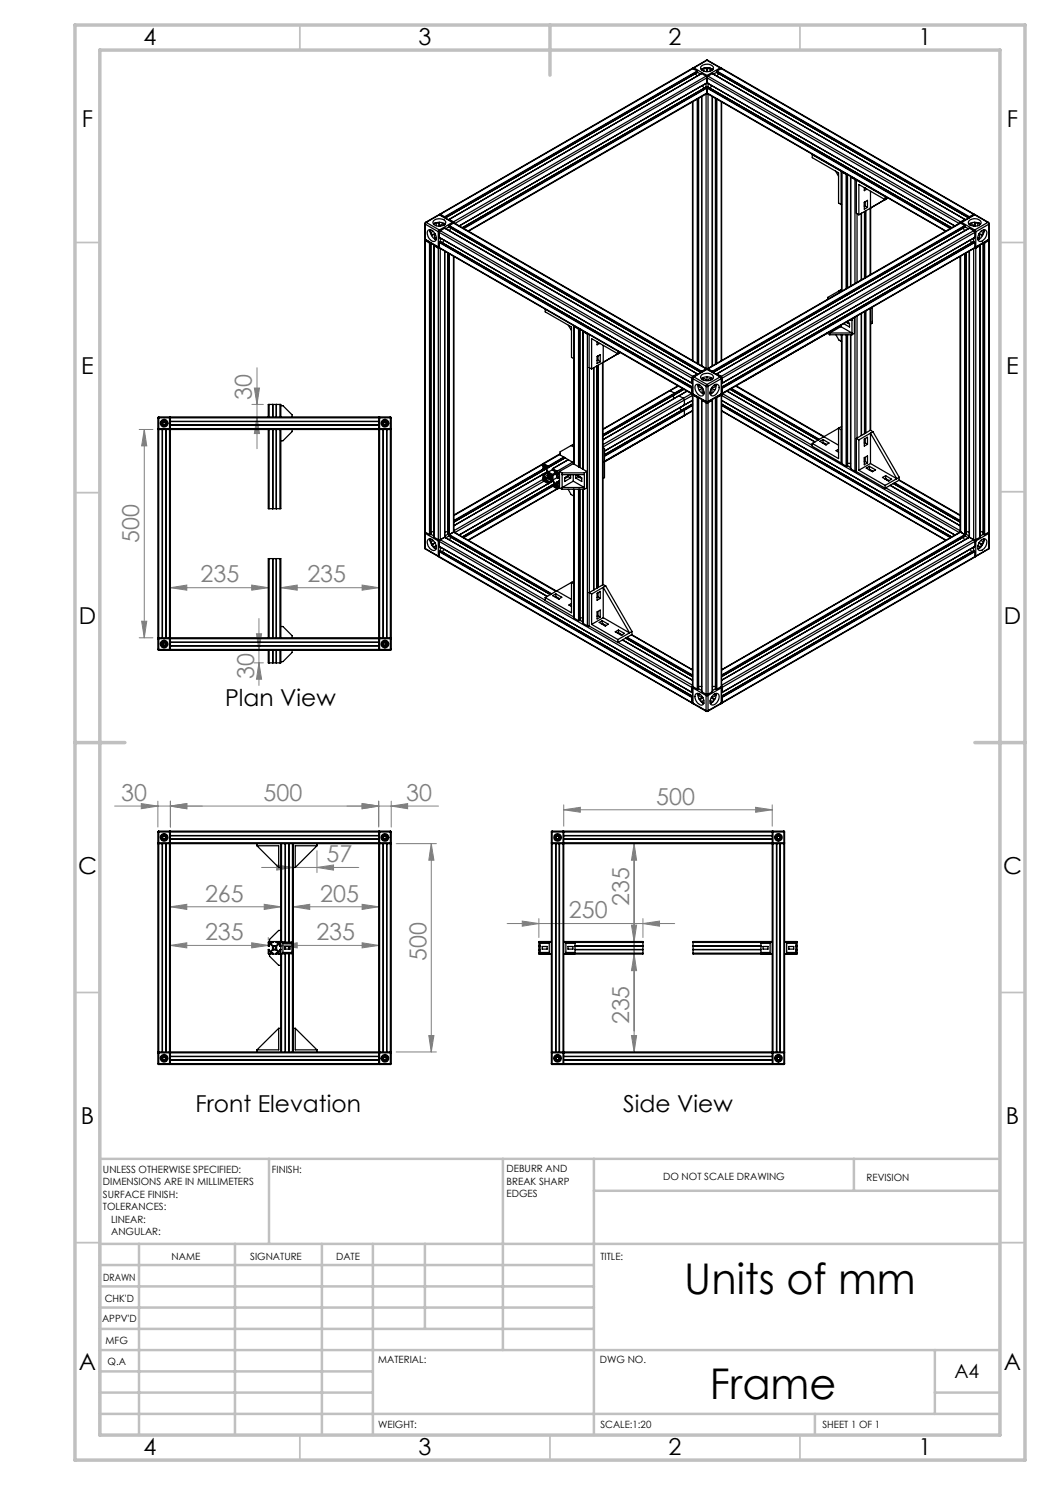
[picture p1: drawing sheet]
<svg xmlns="http://www.w3.org/2000/svg" width="210mm" height="297mm" viewBox="0 0 210 297" stroke-linecap="round" stroke-linejoin="round" font-family="sans-serif">
<defs><g id="words">
<g font-size="8.5">
<text x="136.9" y="258.8">Units of mm</text>
<text x="142" y="279.7">Frame</text>
</g>
<g font-size="4.7">
<text x="28.7" y="9">4</text>
<text x="83.7" y="9">3</text>
<text x="133.7" y="9">2</text>
<text x="183.7" y="9">1</text>
<text x="16.4" y="25.5">F</text>
<text x="201.4" y="25.5">F</text>
<text x="16.2" y="74.7">E</text>
<text x="201.2" y="74.7">E</text>
<text x="15.8" y="124.7">D</text>
<text x="200.8" y="124.7">D</text>
<text x="45" y="141.1">Plan View</text>
<text x="15.6" y="174.7">C</text>
<text x="200.6" y="174.7">C</text>
<text x="16.2" y="224.7">B</text>
<text x="39.1" y="222.5">Front Elevation</text>
<text x="124.7" y="222.5">Side View</text>
<text x="201.2" y="224.7">B</text>
<text x="15.8" y="274">A</text>
<text x="200.8" y="274">A</text>
<text x="28.7" y="291">4</text>
<text x="83.7" y="291">3</text>
<text x="133.7" y="291">2</text>
<text x="183.7" y="291">1</text>
</g>
<g font-size="4.7" fill="#808080">
<text x="50.4" y="80" transform="rotate(-90 50.4 80)">30</text>
<text x="27.8" y="108.5" transform="rotate(-90 27.8 108.5)">500</text>
<text x="40.1" y="116.5">235</text>
<text x="61.5" y="116.5">235</text>
<text x="50.8" y="135.8" transform="rotate(-90 50.8 135.8)">30</text>
<text x="24.2" y="160.2">30</text>
<text x="52.7" y="160.2">500</text>
<text x="81.3" y="160.2">30</text>
<text x="131.2" y="160.9">500</text>
<text x="65.3" y="172.5">57</text>
<text x="41" y="180.3">265</text>
<text x="64" y="180.3">205</text>
<text x="113.8" y="183.7">250</text>
<text x="125.8" y="181.2" transform="rotate(-90 125.8 181.2)">235</text>
<text x="41" y="188">235</text>
<text x="63.3" y="188">235</text>
<text x="85.3" y="192.1" transform="rotate(-90 85.3 192.1)">500</text>
<text x="125.8" y="204.9" transform="rotate(-90 125.8 204.9)">235</text>
</g>
<text font-size="3.9" x="190.9" y="275.5">A4</text>
<g font-size="2">
<text x="20.6" y="234.6">UNLESS OTHERWISE SPECIFIED:</text>
<text x="20.6" y="237.1">DIMENSIONS ARE IN MILLIMETERS</text>
<text x="20.6" y="239.6">SURFACE FINISH:</text>
<text x="54.4" y="234.6">FINISH:</text>
<text x="101.3" y="234.5">DEBURR AND</text>
<text x="101.3" y="237">BREAK SHARP</text>
<text x="101.3" y="239.5">EDGES</text>
<text x="132.6" y="236">DO NOT SCALE DRAWING</text>
<text x="173.3" y="236.2">REVISION</text>
<text x="20.6" y="242.1">TOLERANCES:</text>
<text x="22.2" y="244.6">LINEAR:</text>
<text x="22.2" y="247.1">ANGULAR:</text>
<text x="34.3" y="252">NAME</text>
<text x="50" y="251.9">SIGNATURE</text>
<text x="67.2" y="251.9">DATE</text>
<text x="120.1" y="251.9">TITLE:</text>
<text x="20.6" y="256.1">DRAWN</text>
<text x="20.9" y="260.3">CHK'D</text>
<text x="20.4" y="264.4">APPV'D</text>
<text x="21.1" y="268.8">MFG</text>
<text x="21.5" y="273">Q.A</text>
<text x="75.6" y="272.5">MATERIAL:</text>
<text x="120" y="272.5">DWG NO.</text>
<text x="75.6" y="285.5">WEIGHT:</text>
<text x="120.1" y="285.6">SCALE:1:20</text>
<text x="164.5" y="285.6">SHEET 1 OF 1</text>
</g>
</g></defs>
<g fill="none" stroke="#808080" stroke-width=".2">
<path d="M50.9 77.6h1l-.5 3.3zM51.4 73.6v16.1M27.8 85.9h2.8M28.9 85.9l.5 3.3h-1.1zM28.9 85.9v41.7M50.4 80.9h2.3M51.4 83.4l.5 3.3h-1zM34.1 117.5l3.3-.5v1zM34.1 117.5h19.6M50.3 117l3.4 .5-3.4 .5zM56.2 117.5l3.2-.5v1zM56.2 117.5h19.5"/>
<path d="M72.4 117l3.3 .5-3.3 .5zM27.8 127.6h2.8M28.3 124.2h1.1l-.5 3.4zM50.8 132.6h1.9M51.3 126.7h1l-.5 3.4zM51.8 132.6l.5 3.3h-1zM51.8 123.7v13.4M22.9 161.2h64.8M28.3 160.7l3.3 .5-3.3 .5zM31.6 160.2v5.2M34.1 161.2l3.3-.5v1zM34.1 160.2v5.2"/>
<path d="M52.3 173.5h19.5M55.4 173l3.3 .5-3.3 .5zM58.7 174.5h.1M63.4 173.5l3.3-.5v1zM63.4 170.1v4.4M72.4 160.7l3.3 .5-3.3 .5zM75.7 160.2v5.2M78.2 161.2l3.3-.5v1zM78.2 160.2v5.2M79.2 168.7h8.1M86.3 168.7l.5 3.3h-1zM86.3 168.7v41.7"/>
<path d="M112.7 162l3.4-.5v1zM112.7 161v4.2M112.7 162h41.7M126.8 168.7l.5 3.3h-1zM126.8 168.7v41.7M151.1 161.5l3.3 .5-3.3 .5zM154.4 161v4.2M34.1 181.4l3.3-.5v1zM34.1 189.1l3.3-.5v1zM34.1 181.4h22.1M34.1 189.1h19.6M50.3 188.6l3.4 .5-3.4 .5z"/>
<path d="M52.8 180.9l3.4 .5-3.4 .5zM53.7 187.5v.6M56.2 189.1l3.2-.5v1zM56.2 187.5v.6M56.2 189.1h19.5M58.7 181.4l3.2-.5v1zM58.7 181.4h17M72.4 180.9l3.3 .5-3.3 .5zM72.4 188.6l3.3 .5-3.3 .5zM101.4 184.7h33.5M104.5 184.2l3.3 .5-3.3 .5zM107.8 183.7v3.8"/>
<path d="M126.3 185h1l-.5 3.3zM126.8 190.8l.5 3.3h-1zM128.6 184.7l3.3-.5v1zM128.6 183.7v3.8M79.2 210.4h8.1M85.8 207.1h1l-.5 3.3zM126.3 207.1h1l-.5 3.3z"/>
</g>
<g fill="none" stroke="#c0c0c0" stroke-width=".35">
<path d="M60 5v5M160 5v5M15 48.5h5M200 48.5h5M15 98.5h5M200 98.4h5M15 198.5h5M200 198.5h5M15 248.5h5M200 248.5h5M60 287v5M110 287v5"/>
<path d="M160 287v5"/>
</g>
<g fill="none" stroke="#c0c0c0" stroke-width=".5">
<path d="M53.8 231.8v17M100.6 231.8v38.2M118.8 231.8v55.2M118.8 238.2h81.2M170.8 231.8v6.4M200 231.8h-180v55.2M20 248.8h180M20 257.3h98.8M20 253h98.8M27.8 248.8v38.2M47 248.8v38.2M64.4 248.8v38.2"/>
<path d="M74.6 248.8v38.2M85 248.8v17M20 265.8h98.8M20 261.5h98.8M20 278.5h54.6M20 274.3h54.6M20 270h180M187 278.5h13M187 270v12.8M20 282.8h180M163 282.8v4.2"/>
</g>
<path d="M15 5h190v287h-190zM20 10h180v277h-180zM110 5v10M15 148.5h10M195 148.5h10" fill="none" stroke="#c0c0c0" stroke-width=".7"/>
<g fill="#808080">
<path d="M72.4 160.7l3.3 .5-3.3 .5zM34.1 161.2l3.3-.5v1zM50.3 117l3.4 .5-3.4 .5zM34.1 117.5l3.3-.5v1z"/>
<path d="M72.4 160.7l3.3 .5-3.3 .5zM78.2 161.2l3.3-.5v1zM58.7 181.4l3.2-.5v1zM72.4 180.9l3.3 .5-3.3 .5zM56.2 189.1l3.2-.5v1zM72.4 188.6l3.3 .5-3.3 .5zM56.2 117.5l3.2-.5v1zM72.4 117l3.3 .5-3.3 .5zM104.5 184.2l3.3 .5-3.3 .5zM128.6 184.7l3.3-.5v1zM112.7 162l3.4-.5v1zM151.1 161.5l3.3 .5-3.3 .5z"/>
<path d="M55.4 173l3.3 .5-3.3 .5zM63.4 173.5l3.3-.5v1z"/>
<path d="M52.8 180.9l3.4 .5-3.4 .5zM34.1 181.4l3.3-.5v1zM50.3 188.6l3.4 .5-3.4 .5zM34.1 189.1l3.3-.5v1z"/>
<path d="M28.3 160.7l3.3 .5-3.3 .5zM34.1 161.2l3.3-.5v1z"/>
<path d="M51.8 132.6l.5 3.3h-1zM51.3 126.7h1l-.5 3.4z"/>
<path d="M86.3 168.7l.5 3.3h-1zM85.8 207.1h1l-.5 3.3zM50.9 77.6h1l-.5 3.3zM51.4 83.4l.5 3.3h-1zM28.9 85.9l.5 3.3h-1.1zM28.3 124.2h1.1l-.5 3.4zM126.8 190.8l.5 3.3h-1zM126.3 207.1h1l-.5 3.3zM126.8 168.7l.5 3.3h-1zM126.3 185h1l-.5 3.3z"/>
</g>
<g fill="none" stroke="#000" stroke-width=".25">
<path d="M138.6 13.7h-.2l-50.5 29.2M138.6 13.7l-50.5 29.2M138.6 13.7l.9 .5M138.6 13.6l-.1 .1M138.6 13.6h.2M138.8 13.6l-.2 .2M138.8 13.6l2.6 1.5M139.1 14.7l.3 .5M139.5 14.2v.1M139.5 19.8v52.8M139.5 14.2l-50.6 29.2M139.5 14.5l-50.4 29.1"/>
<path d="M139.5 14.3v.2M139.5 14.3l-50.5 29.2M139.5 14.5l.6 .3M139.5 19.8v52.9M139.7 19.7v53.1M140.3 13.3a1.57 1.57 0 0 1 2.4 .3 1.54 1.54 0 0 1-2.4 .4l-.2-.3zM140.3 13.9l.2-.1zM140.3 19.3v53.9M140.3 14.7l-50.5 29.2M140.3 14.7l-50.4 29.2M140.3 14.7l.9 .5M140.5 17.1l.3 .5"/>
<path d="M140.5 13.8a2.02 2.02 0 0 1 1.8 0M140.5 13.8a.54 .54 0 0 1 .7-.1 .54 .54 0 0 1 .2 .6M140.8 13.6v.6M141.2 17.4h.1M141.2 15.2l.2 .4M141.2 17.4l-48.7 28.1M141.2 16.7v.7M141.2 18.8v54.9M141.2 15.2l-50.5 29.2M141.2 17.4l.2 .1M141.3 12.1h.2M141.3 12.1h.1"/>
<path d="M141.3 12.1l-2.7 1.5M141.3 18.8h.2M141.4 17.5v.1M141.4 17.5l-48.8 28.1M141.4 18.7h.1M141.4 16.6h.1M141.4 18.6v.1l47.7 27.5M141.4 18.6v.1l-47.7 27.5M141.4 15.1l-.1 .2M141.4 15.1l.2 .2M141.4 12.1h.1M141.4 16.6l49.6 28.6"/>
<path d="M141.4 16.6l-49.5 28.6M141.4 12.1l-2.6 1.5M141.4 12.1l2.6 1.5M141.4 13.5v.8M141.4 15.6v1M141.4 17.6v1M141.4 15.5h.1M141.4 15.6l50.4 29.1M141.4 17.6l48.7 28.1M141.4 18.6l47.8 27.6M141.4 15.6l-50.4 29.1M141.4 17.6l-48.7 28.1"/>
<path d="M141.4 18.6l-47.8 27.6M141.5 17.5l-.1 .1M141.5 17.5l48.6 28.1M141.5 12.1l2.7 1.5M141.6 15.2l-.2 .4M141.6 17.4h.1M141.6 17.4l48.7 28.1M141.6 16.7v.7M141.6 18.8v54.9M141.6 15.2l50.5 29.2M141.6 17.4l-.1 .1M142.1 13.6l-.1 .6"/>
<path d="M142.3 13.8l.3 .1zM142.3 13.8a.56 .56 0 0 0-.6-.1 .56 .56 0 0 0-.3 .6M142.3 17.1l-.3 .5M142.5 14.7h.1M142.5 14.7l50.5 29.2M142.5 19.3v53.9M142.5 14.7l-.9 .5M143.1 19.7v53.1M143.3 19.8v52.9M143.3 14.5h.1M143.3 14.5l50.4 29.1M143.3 14.3v.2"/>
<path d="M143.3 14.3l50.5 29.2M143.3 14.5l-.6 .3M143.4 14.2l-.1 .1M143.4 19.8v52.8M143.4 14.2l50.5 29.2M143.7 14.7l-.3 .5M144 13.6l.2 .2M144 13.6h.2M144 13.6l-2.6 1.5M144.2 13.6l.1 .1M144.3 13.7h.1l50.5 29.2M144.3 13.7l-.9 .5"/>
<path d="M144.3 13.7l50.4 29.2M138.5 20.4v51.7M138.6 20.3v51.8M144.3 20.3v51.8M144.3 20.4v51.7M162.5 30.9l5.7 3.4M162.5 30.9v.6l5.2 3.1v6l.5 .3M162.5 30.9h.1M167.1 34.2l.6 1M168.2 34.3l.2 .1M168.2 34.3v6.6M168.3 34.3v24"/>
<path d="M168.4 34.4l.8 .5M168.4 34.4v23.8M168.5 34.3v.1M168.5 34.4l.3 .1M168.8 34.5h.1M169.2 34.9h.1M169.2 34.9v22.8M169.3 34.9v22.8M169.4 34.9h-.1M169.5 34.9v22.7M170.1 35.4h.1M170.1 35.4v21.8"/>
<path d="M170.1 35.4l.9 .5M170.2 35.3l-.1 .1M170.8 35.7l.3 .2M171 35.9h.3M171 35.9v20.8M171.1 35.9h.1M171.1 35.8v.1M171.3 36v6.6l.5 .4M171.3 36l5.7 3.3M171.3 36h.1M172.9 37.5h.1M172.9 37.5v.6l.5-.3"/>
<path d="M174.1 38.2v3.4M177 39.9l-5.2-3v6.1M177 39.3v.6M177.1 39.3h-.1M177.6 39.6l-.6 .3M177.6 39.6l-3.5 2M84.9 47.8l.2 .2M84.9 48v58.4h.2M84.9 44.7l.2 .1M84.9 47.8l.2 .1M84.9 44.7v3.1M85 47.9l.1 .2"/>
<path d="M85.1 47.9v.1M85.1 44.8v3.1M85.1 48.1v58.3M85.1 44.8l2.6 1.6M85.1 47.9l2.6 1.5M85.1 48.1l.8 .5M85.1 44.5l-.2 .2M85.1 48h.1M85.1 44.5h.1M85.1 48l2.6 1.5M85.1 48l.3 .2M85.2 44.5l-.1 .3"/>
<path d="M85.2 44.5l2.7 1.5M85.4 48.2l.1 .1M85.4 48.2h.1M85.6 46.1a1.32 1.32 0 0 1 1.6 1.4 .63 .63 0 0 1-.3 .8 .63 .63 0 0 1-.8-.3 1.77 1.77 0 0 1-.5-1.9zM85.9 48.6h.1M85.9 48.6v58.3M86 48.6v58.3M86 46.2a2.01 2.01 0 0 0 1.2 1.7M86 46.2a.56 .56 0 0 0 .3 .6 .56 .56 0 0 0 .7 0M86.1 46l-.1 .2M86.1 48.6h-.1M86.1 48.6v58.3"/>
<path d="M86.2 48.6l-.1 58.3M86.6 46.2l-.5 .3M86.7 44.1a1.73 1.73 0 0 1 2.4 .3 1.21 1.21 0 0 1-1.6 .8 .73 .73 0 0 1-.7-.3 .73 .73 0 0 1-.1-.8zM86.8 49.1v58.4M86.9 49l-.1 .1 .9 .5M87 44.7a1.92 1.92 0 0 1 2 .2M87 44.7l-.3 .1M87 46.8l-.7 .3M87 46.7v.1M87.1 46.9a.46 .46 0 0 0-.2 .5 .46 .46 0 0 0 .4 .4M87.2 44.6v.6M87.2 47.5l.1 .2"/>
<path d="M87.4 49.4h.1M87.5 49.4h.1M87.5 49.4l.3 .2M87.7 49.6l.3 .1M87.7 46.4h.2M87.7 49.4l.2 .1M87.7 49.4v.1M87.7 46.4v3M87.7 49.6v58.3M87.7 49.5l.2 .1M87.7 43h.3M87.7 43h.2"/>
<path d="M87.7 43l-2.6 1.5M87.8 49.6h.1M87.8 49.5v.1M87.9 46l-.2 .4M87.9 44.4v.8a.58 .58 0 0 0-.3-.6 .58 .58 0 0 0-.6 .1M87.9 47.5h.1M87.9 49.5l50.5 29.3M87.9 46l.1 .2M87.9 43h.1M87.9 47.5l50.5 29.2M87.9 43l-2.7 1.5M87.9 43l2.6 1.5"/>
<path d="M87.9 46.5v1M87.9 48.5v1M87.9 46.5l50.5 29.1M87.9 48.5l50.5 29.2M87.9 49.5l50.5 29.2M87.9 48.4v.1M87.9 48.4l50.5 29.2M88 43h.1M88 43l2.6 1.5M88.1 46.1l-.2 .4M88.1 42.9h-.2M88.1 48.3l50.4 29.1z"/>
<path d="M88.1 46.1l50.5 29.2M88.1 48.3l-.2 .1M88.1 42.9l.8 .5M88.1 43l.3 .1M88.1 43h.1M88.1 47.6v.7M88.1 49.7v58.2M88.4 43.1v.1M88.6 45.1l.3-.1a.43 .43 0 0 0-.5-.2 .43 .43 0 0 0-.3 .4M88.8 48l-.3 .6M88.9 45.6l50.6 29.2M88.9 43.4l.1 .1"/>
<path d="M88.9 50.2v57.3M88.9 45.6l-.8 .5M89 43.5h.1M89.6 50.6v56.3M89.7 50.7v56.2M89.8 45.4h.1M89.8 45.4l50.4 29.1M89.8 45.2l50.5 29.2M89.8 43.9v.1M89.8 45.2v.2M89.8 45.4l-.7 .4M89.9 45.1l-.1 .1"/>
<path d="M89.9 43.9h-.1M89.9 45.1l50.4 29.2M89.9 43.9l.8 .5M89.9 50.7v56.2M90.2 45.6l-.3 .5M90.3 44.3h.1M90.4 44.3l.3 .2M90.4 44.3h.1M90.5 44.5l.1 .2M90.5 44.5h.1M90.5 44.5l-2.6 1.5M90.6 44.5l.1 .1v-.1"/>
<path d="M90.7 44.6h.1l50.6 29.2M90.7 44.4l.2 .2M90.7 44.6l50.5 29.2M90.7 44.6l-.8 .5M90.7 44.5h.1M90.7 51.3v55.1M90.8 51.3l-.1 55.1M167.8 58.2l-2.2 1.3v.4M167.8 58.2l.3 .2M168.3 57.9l-.5 .3M168.3 40.9h-.1M171.4 42.8v13.7"/>
<path d="M172.3 42.6v13.4M172.3 42.6v13.3M172.9 40.5l.6-.4v1.4l-.6 .3zM172.9 41.3l.1-.1 .5 .3M172.9 40.4v.8M172.9 42.3v13.3M173 40.4l-.1 .8M173.1 42.2v13.3M173.2 42.1v13.4M174 41.6v13.4M174.1 41.6l-2.3 1.4M174.1 41.6v13.3"/>
<path d="M192 51.3v55l.1 .1M192.1 44.5v.1l.1-.1M192.1 44.4l-.2 .2M192.1 44.6h-.1l-50.5 29.2M192.1 44.6l.9 .5M192.1 44.6l-50.5 29.2M192.1 44.5h.1M192.1 51.3v55.1M192.2 44.5h.1M192.3 44.5l-.1 .2M192.3 44.5l2.6 1.5M192.4 44.3h.1"/>
<path d="M192.4 44.3l-.3 .2M192.6 45.6l.3 .5M193 45.1v.1M193 45.1l-50.5 29.2M193 50.7v56.2M193 44v-.1l-.9 .5M193 45.4l-50.4 29.1M193 45.2v.2M193 45.2l-50.5 29.2M193 45.4l.7 .4M193.1 50.7v56.2M193.2 50.6v56.3"/>
<path d="M193.3 50.6l-.1 56.3M193.8 43.5h.1M193.9 50.2v57.3M193.9 43.4l-.1 .1M193.9 45.6l-50.6 29.2M193.9 45.6l-50.5 29.2M193.9 45.6l.8 .5M194 44a1.51 1.51 0 0 1 2.2 .5 1.49 1.49 0 0 1-2.3 .4l-.2-.5zM194 45a.43 .43 0 0 1 .4-.2 .43 .43 0 0 1 .3 .4M194 45l.2 .1M194 48l.3 .6M194.5 43.1l-.1 .1"/>
<path d="M194.5 43.1v.1M194.7 48.3h.1M194.7 43h.1M194.7 42.9h.2M194.7 46.1l.2 .4M194.7 48.3l-50.4 29.2M194.7 43l-.2 .1M194.7 42.9l-.8 .5M194.7 46.1l-50.4 29.2M194.7 48.3l.2 .1M194.7 47.6v.7M194.7 49.7v58.2"/>
<path d="M194.8 43h.3M194.8 43h.1M194.8 43l-2.6 1.5M194.9 49.6l-50.5 29.2M194.9 48.4v.1M194.9 48.4l-50.5 29.2M194.9 46l.3 .4M194.9 44.4v.8a.58 .58 0 0 1 .3-.6 .58 .58 0 0 1 .7 .1M194.9 47.5h.1M194.9 49.5v.1M194.9 46l-.1 .2M194.9 43h.2"/>
<path d="M194.9 47.5l-50.5 29.2M194.9 43l-2.6 1.5M194.9 43l2.7 1.5M194.9 46.5v1M194.9 48.5v1M194.9 46.5l-50.5 29.1M194.9 47.5l-50.5 29.1M194.9 48.5l-50.5 29.2M194.9 49.5l-50.5 29.2M195.1 49.6h-.2M195.1 49.5v.1M195.1 49.5l-.2 .1"/>
<path d="M195.1 43l2.6 1.5M195.2 49.6l-.4 .1M195.2 46.4h-.3M195.2 49.4l-.3 .1M195.2 49.4l-.1 .1M195.2 46.4v3M195.2 49.6v58.3M195.3 49.4h.1M195.3 49.4l-.2 .2M195.4 49.4h-.1M195.5 47.5v.2M195.6 44.6v.6"/>
<path d="M195.7 46.9a.46 .46 0 0 1 .2 .5 .46 .46 0 0 1-.4 .4M195.8 46.7l.1 .1M195.9 44.7l.2 .1zM195.9 44.7a1.92 1.92 0 0 0-2.1 .2M195.9 46.8l.6 .3M195.9 49l.1 .1M196 49.1l-.8 .5M196 49.1v58.4M196.2 46.3a.64 .64 0 0 1 .7-.3 .64 .64 0 0 1 .5 .5 1.56 1.56 0 0 1-1.6 1.7 1.46 1.46 0 0 1 .4-1.9zM196.2 46.2l.5 .3M196.7 48.6v58.3M196.7 46l.1 .2"/>
<path d="M196.7 48.6h.1M196.8 46.2a2.01 2.01 0 0 1-1.2 1.7M196.8 46.2a.56 .56 0 0 1-.3 .6 .56 .56 0 0 1-.6 0M196.8 48.6h.1M196.8 48.6v58.3M196.9 48.6v58.3M197.4 48.2l-.1 .1M197.4 48.2h.1M197.6 44.5l.2 .3M197.6 44.5h.1M197.6 44.5l-2.7 1.5M197.7 48h.1"/>
<path d="M197.7 48l-.3 .2M197.7 44.5l.2 .2M197.7 48l-2.6 1.5M197.8 47.9l-.1 .1M197.8 47.9l-2.6 1.5M197.8 44.8v3.1M197.8 48.1v58.3M197.8 44.8l-2.6 1.6M197.8 48.1l-.9 .5M197.8 47.9v.2M197.9 47.8l-.2 .2M197.9 48v58.3l-.1 .1"/>
<path d="M197.9 44.7l-.1 .1M197.9 47.8l-.1 .1M197.9 44.7v3.1M109 61.8v.6l5.3 3v6.1l.5 .3M113.7 65l.6 1.1M114.8 65.2v.1M114.8 65.2l-.1 27.6M114.8 65.3l.9 .5M114.8 65.3v27.5M114.9 65.2v.1M114.9 65.3l.4 .1M115.3 65.4h.1"/>
<path d="M115.7 65.8h.1M115.7 65.8v27.5M115.8 65.8v27.6M115.9 65.8h-.1M116 65.8v27.7M116.6 66.3h.1M116.6 66.3v27.6M116.6 66.3l.9 .5M116.7 66.2l-.1 .1M117.3 66.6h.1M117.3 66.6l.3 .2M117.5 66.8l.3 .1"/>
<path d="M117.5 66.8v58.4M117.6 66.8h.1M117.6 66.7v.1M117.8 73.5l.5 .3M117.8 66.9v58.3l5.8 3.3M118.7 73.6v44.4M119.4 73.2v44.4M119.4 71.3l.7-.4v1.5l-.7 .3zM119.5 68.4l-.1 .6 .5-.3M119.5 71.2v.8M119.5 73.1v44.4M119.6 72l.5 .4"/>
<path d="M119.6 71.2v.8M119.6 72l-.2 .1M119.6 73.1v44.4M120.5 72.5v44.5M120.6 72.5v44.4M120.7 69.1v3.4M120.7 72.5l-2.4 1.3M121.1 72.2l-.4 .3M123.6 70.2v.6M123.6 70.8l-5.3-3.1v6.1M123.6 70.8l.4-.3-3.3 2M133.9 78.1h.1"/>
<path d="M133.9 78.1l-13.3 7.7M134 78.1l.9 .5M134 78.1l-13.4 7.8M134.9 78.6v.1M134.9 78.6l-14.3 8.3M134.9 78.7v.2M134.9 78.7l-14.3 8.3M135.6 77.1l-1.7 1M135.7 77.2l-1.7 .9M135.7 79.2h.1M135.8 79.2l-15.2 8.7M135.8 79.2l.9 .5"/>
<path d="M136.5 77.7l-1.6 .9M136.6 77.7l-1.7 1M136.7 79.7l.2 .3M136.7 79.7l-16.1 9.2M136.8 77.9l-1.9 1M136.8 77.9l-2.3 1.3 .4 .5M137.4 78.2l-1.6 1M138.3 78.7l-1.6 1M138.4 78.7l.2 .3M138.4 75.6v1h.1M138.4 77.7v1M138.4 77.6v.1"/>
<path d="M138.5 78.6v.1M138.5 75.9v.1M138.5 75.6v.3M138.5 78.2v.4M138.5 75.9h.1M138.5 75.6h.1M138.5 78.6h.1M138.5 78.2v.1M138.5 78.7l.1 .2M138.5 78.2h.1M138.5 78.9l.1 58.4M138.5 75.6l.1 .1"/>
<path d="M138.5 78.7l.1 .1M138.5 75.6v3.1M138.5 79.1l-1.6 .9M138.5 77.5l-.1 .1M138.6 75.4l-.1 .2M138.6 75.3l-.2 .3M138.6 78.8v.1M138.6 75.7v3.1M138.6 79v58.3M138.6 75.7l2.6 1.6M138.6 78.8l2.6 1.5M138.6 79l.9 .5"/>
<path d="M138.6 75.4h.1M138.6 78.9h.1M138.6 75.4h.2M138.6 78.9l2.7 1.5M138.7 78.9h.1M138.7 78.9l.3 .2M138.8 75.4l-.2 .3M138.8 75.4l2.6 1.5M138.9 75.2h.1M138.9 75.2l-.3 .2M139 79.1l.1 .1M139 79.1h.1"/>
<path d="M139.2 76.9a1.41 1.41 0 0 1 1.6 1.4 .64 .64 0 0 1-.3 .9 .64 .64 0 0 1-.8-.3 1.52 1.52 0 0 1-.5-2zM139.5 74.8h.1M139.5 79.5h.1M139.5 74.8l-.9 .5M139.5 79.5v58.3M139.5 74.8v.1M139.6 79.5h-.1M139.6 76.9a1.84 1.84 0 0 0 1.2 1.9M139.7 79.5v58.3M139.8 76.9a.41 .41 0 0 0 .1 .5 .41 .41 0 0 0 .5 .1M139.8 76.9l.2 .2M140.3 75.8a1.76 1.76 0 0 1 2.3 0"/>
<path d="M140.3 74.4h.1M140.3 74.3v.1M140.4 75a1.62 1.62 0 0 1 2.3 .3 1.47 1.47 0 0 1-2.4 .5l-.2-.4zM140.4 75.9a.45 .45 0 0 1 .5-.2 .45 .45 0 0 1 .3 .4M140.4 79.9l-.1 .1 .9 .5M140.4 75.9l.3 .1M140.5 77.6l-.7 .4M140.6 77.9a.44 .44 0 0 0-.2 .4 .44 .44 0 0 0 .4 .4v-.3M140.9 74l-.1 .1M140.9 74v.1M141.2 77.3h.4M141.2 73.9h.1"/>
<path d="M141.2 73.8h.2M141.2 77.3v3M141.2 73.9l-.3 .1M141.2 73.8l-.9 .5M141.3 73.9h.2M141.3 73.9h.1M141.3 73.9l-2.7 1.5M141.4 76.9l-.2 .4M141.4 76.9l.2 .4M141.4 73.9h.1M141.4 73.9l-2.6 1.5M141.4 75.3v.8"/>
<path d="M141.4 73.9l2.6 1.5M141.5 73.9h.1M141.5 73.9l2.7 1.5M141.6 73.8h-.2M141.6 73.9h.1M141.6 77.3v3M141.6 73.9l.3 .1M141.6 73.8l.9 .5M141.9 74l.1 .1M141.9 74v.1M142 78.4v.2M142.2 77.9a.42 .42 0 0 1 .2 .4 .42 .42 0 0 1-.4 .4"/>
<path d="M142.2 76l.2-.1a.45 .45 0 0 0-.5-.2 .45 .45 0 0 0-.3 .4M142.3 77.6l.6 .4M142.4 79.9l.1 .1M142.5 74.3v.1M142.5 74.4h.1M142.7 77.1a.63 .63 0 0 1 .8-.2 .63 .63 0 0 1 .3 .8 1.47 1.47 0 0 1-1.6 1.4 1.52 1.52 0 0 1 .5-2zM143 76.9l-.2 .2M143 76.9a.44 .44 0 0 1-.1 .5 .44 .44 0 0 1-.5 .1M143.1 79.5v58.3M143.2 76.9a1.93 1.93 0 0 1-1.2 1.9M143.2 79.5h.1M143.3 79.5h.1"/>
<path d="M143.3 79.5v58.3M143.3 74.8h.1M143.3 74.8v.1M143.4 79.5v58.3M143.4 74.8l.9 .5M143.8 79.1v.1M143.8 79.1h.1M143.9 75.2h.1M143.9 75.2l.4 .2M144 75.4l.3 .3M144 75.4h.2M144 75.4l-2.6 1.5"/>
<path d="M144.1 78.9h.1M144.1 78.9l-.3 .2M144.2 75.4l.1 .2v.1M144.2 78.9h-.1M144.2 78.9l-2.7 1.5M144.3 75.4v3.3M144.3 75.3l.1 .3M144.3 78.8l-.1 .1M144.3 75.7v3.1M144.3 79v58.3M144.3 75.7l-2.7 1.6M144.3 78.8l-2.7 1.5"/>
<path d="M144.3 79l-.9 .5M144.3 75.4h-.1M144.3 78.7l-.1 .2M144.3 78.9v58.4M144.3 78.2h.1M144.3 78.6v.1M144.3 75.9v.1M144.3 76.6h.1M144.3 78.7v.1M144.3 79.1l47.5 27.4M144.3 77.5l.1 .1M144.4 77.6v.1"/>
<path d="M144.4 78.7l-.1 .3M144.4 75.6v1M144.4 77.7v1M144.5 78.7l18 10.4M146 77.9l17.6 10.1M146.2 77.7l17.6 10.2M146.3 77.7l17.6 10.2M147.1 77.2l17.6 10.2M147.2 77.1l17.6 10.2M148.9 76.2h.1M165.5 66.6l-16.6 9.6M165.5 66.7l.4 .3"/>
<path d="M165.5 66.6v.1M165.9 66.4v.6M165.9 66.6l2.3-1.3 2.2 1.3zM165.9 67h4.5M167.2 67l.6 1 .5 .3M168.2 65v.3M168.3 68.3h.1M168.3 67v1.3M168.3 67l.1 25.7M168.4 67v25.7M169.2 64.4l.7 .4M169.2 67v26.2"/>
<path d="M169.3 64.4v.1M169.3 67v26.2M169.4 64.3l.5 .4v.7l-1.2-.7M169.5 64.4v.2M169.5 67v26.1M170 64h.4M170.1 67v26.8M170.4 63.8v3.2M170.9 63.5v3.2l-.5 .3M171 63.4v30.9M171.4 63.2v24.4M172.3 62.7v24.4"/>
<path d="M172.9 62.3v24.4M173.1 62.2v24.4M173.2 62.2v24.4M174 61.7v24.4M174.1 61.6v24.5M174.4 61.5v3.1l-.3 .2M31.6 83.6h.2M31.6 85.7h.2M31.6 85.7l.2 .2M31.6 83.6v2.1M31.8 83.4v.2M31.8 85.7v.2"/>
<path d="M31.8 83.4l-.2 .2M31.8 85.9h-.2v41.7h.2M31.8 83.6v2.1M31.8 85.9v41.7M31.8 83.4h2.1M31.8 83.6h2.1M31.8 85.7h2.1M31.8 85.9h2.1M32.5 85.9v41.7zM32.5 84.4v.5M32.6 84.3h.4M32.6 84.9h.4"/>
<path d="M33.1 84.4v.5M33.2 85.9v41.7zM33.9 83.4v.2M33.9 83.6h.2M33.9 83.4l.2 .2M33.9 85.7h.2M33.9 85.7v.2M33.9 85.9h.2M33.9 83.6v2.1M33.9 85.9v41.7M34.1 85.7l-.2 .2M34.1 84.3h.1"/>
<path d="M34.1 83.6v-.2h41.6v.2M34.1 85h.1M34.1 85.7v.2M34.1 83.6v2.1M34.1 85.9v41.7M34.1 83.6h41.6M34.1 85.7h41.6M34.1 85.9h41.6M34.1 84.3h41.6M34.1 85h41.6M53.7 85.9v15.8h.1M53.8 80.9h-.1v2.5"/>
<path d="M53.8 80.9v2.5M53.8 85.9v15.8M53.8 80.9h2.2M54.5 80.9h.1M54.5 80.9v2.5M54.5 85.9v15.8M55.2 85.9v15.8l.1-15.8M55.2 83.4v-2.5l.1 2.5M56 80.9h.2v2.5M56 80.9v2.5M56 85.9v15.8M56.2 85.9v15.8h-.2"/>
<path d="M56.2 81.1h.4l1.8 1.9v.4M58.4 85.9v.4l-1.8 1.9h-.4M75.7 83.6h.2M75.7 85.7h.2M75.7 85.7l.2 .2M75.7 84.3h.1M75.7 85h.1M75.7 85.7v.2M75.7 85.9h.2M75.7 83.6v2.1M75.7 85.9v41.7M75.9 83.4l-.2 .2"/>
<path d="M75.9 83.4v.2M75.9 85.7v.2M75.9 83.6v2.1M75.9 85.9v41.7M75.9 83.4h2.2M75.9 83.6h2.2M75.9 85.7h2.2M75.9 85.9h2.2M76.6 85.9l.1 41.7zM76.7 84.4v.5M76.8 84.9h.4M76.8 84.3h.4"/>
<path d="M77.3 84.4v.5M77.3 85.9h.1M77.3 85.9v41.7M78.1 83.6h.1M78.1 85.7h.1M78.1 83.4v.2M78.1 83.4l.1 .2M78.1 85.7v.2M78.1 85.9h.1v41.7h-.1M78.1 83.6v2.1M78.1 85.9v41.7M78.2 85.7l-.1 .2"/>
<path d="M78.2 83.6v2.1M108.6 95.9l.2 .3 .9 .5M108.6 93.8v.1M108.6 92.8v1M108.6 94.9v1M108.6 92.8l-17.8 10.3M108.6 95.9l-17.8 10.2M108.6 94.9l-17.8 10.3M108.6 93.8l-17.8 10.3M108.6 94.9h.1M108.6 93.9l.2 .1M108.6 94.9l.9-.6-18.7 10.8"/>
<path d="M108.6 92.7l-17.8 10.3M108.6 94.9h.2M108.6 93.9l-17.8 10.3M108.7 93.2l.1 .2M108.7 95.9l.1 .2M108.7 92.9v.3M108.7 95.6v.3M108.8 94.9v.1M108.8 92.7h-.2v.1M108.8 92.8l-.1 .1M108.8 95.5l-.1 .1M108.8 92.7l.8 .5"/>
<path d="M108.8 93.4l.3 .2M108.8 92.8l.3 .2M108.8 95.5l.3 .2M108.8 96.1l.3 .2M108.8 94l.4-.2-18.4 10.6M108.8 96.2l-17.8 10.3M108.8 95v.4M109.1 93l.1 .2M109.1 95.7l.1 .2M109.1 95.7l-.4 .2M109.1 93l-.4 .2M109.2 93.6h-.1"/>
<path d="M109.2 96.2l-.1 .1M109.2 93.8l-.4-.2v.4M109.2 93.8l.4 .7M109.2 93.2v.4M109.2 95.9v.3M109.2 93.8l-.4 .2M109.2 93.2l-.4 .2M109.2 95.9l-.4 .2M109.3 96.2l.3 .2M109.3 93.7l.4 .7M109.6 94.5v.9l-.4 .2-.4-.2M109.6 94.5l-.8 .4"/>
<path d="M109.6 95l-.8 .4M109.6 94.6l-.8 .4M109.6 96.4l.1 .1M109.6 93.2l.1 .1M109.6 93.5l-.3-.2v.4M109.6 93.5l-.3 .2M109.7 93.5h-.1M109.7 93.3v.2M109.7 96.5v.2M109.7 95.3l.2 .2M109.8 94.9v.4M109.8 95.3h-.1"/>
<path d="M109.9 94.8l.4 .2M109.9 95.5l.4 .2M109.9 94.8l-.1-.2v.3M109.9 94.8l-.1 .1M110 95.8l-.7 .4M110.3 95l.1 .2M110.3 95l-.5 .3M110.3 95l-.6 .3M110.4 95.2v.4M110.4 95.6l-.1 .2v-.1M110.4 95.6l-.1 .1M110.4 95.2l-.5 .3"/>
<path d="M110.4 96l-.8 .4M110.5 97.2l.1 .1M110.5 93.9l.4 .4v.3l-.4 .3-.8-.5M110.5 97l-18 10.4M110.5 97v.2M110.5 96.1l.4 .7M110.5 96.1l-.8-.5-.4 .2v.4M110.5 96.1l-.8 .4M110.5 93.9l-.8 .5M110.5 97.2l-17.9 10.3M110.6 93.7l-.1 .2M110.6 96.9l-.1 .1"/>
<path d="M110.6 93.7l.8 .6M110.6 97.3l.8 .5M110.6 96.2l-.9 .5M110.6 97.3l-17.9 10.2M110.6 96.2l-18.8 10.8M110.6 96l.4 .7M110.9 96.7l-.4 .2M110.9 96.8v.4l-.3-.3M111 97.3l.1 .1M111 94.6l.1 .2M111 94.3v.3M111 96.9v.4"/>
<path d="M111.1 96.9h-.1M111.1 94.2l-.1 .1M111.1 97.4l.3 .2M111.1 96.9l.3 .1M111.1 94.2l.3 .2M111.1 94.8l.3 .1M111.4 94.3l.2 .3M111.4 95.5l.2 .1M111.4 95.5l-.1-.5-.3-.2-.4 .3v.9M111.4 96.4l-.1 .5-.3-.2M111.4 97l.1 .2M111.4 94.4l.1 .1"/>
<path d="M111.4 96.4l.5-.3-.9 .6M111.4 97.8l-17.8 10.2M111.4 96.4l.1 .2M111.4 95.5l-.8 .5M111.4 94.4l-.4 .2M111.4 97l-.4 .3M111.5 97.6h-.1M111.5 94.9h-.1M111.5 94.5v.4M111.5 97.2v.4M111.5 94.5l-.4 .3M111.5 97.2l-.4 .2"/>
<path d="M111.5 96.6h.1M111.6 97.6l-.2 .2M111.6 94.6v1M111.6 96.6v1M111.9 94.3v3.3M111.9 95.4l-.3 .2M111.9 97.5l-.4 .3M111.9 97.5l-18.2 10.6M111.9 94.3l2.8-1.6 2.7 1.6M111.9 94.3l.5 .3M111.9 97.6l.5 .3M111.9 96.3l-.4 .3"/>
<path d="M111.9 94.4l-.3 .2M111.9 96.4l-.3 .2M111.9 97.4l-.3 .2M112 90.8l-3.4 1.9M112 90.9l-3.2 1.8M112.4 94.6h4.5M112.4 94.9h4.5M112.4 94.6v3.3M112.4 97.5l2.3-1.3 2.2 1.3zM112.4 97.9h4.5M112.8 91.4l-3.2 1.8M112.9 91.5l-3.2 1.8"/>
<path d="M113 91.6l-3.3 1.9M113 91.5l-3.3 2M113.6 95.3l.5 .3M113.6 95.3l-.7 .4M113.6 95.1v.2M113.6 97.9l.6 1 .5 .3M113.6 95.2l-.7 .4M113.7 91.9l-3.2 1.8M114 94.9l-1.1 .7v.7l1.2-.7M114.1 94.9v.7M114.2 89.1l.5 .3M114.2 89.1l-2.2 1.3v.6l2.7 1.6"/>
<path d="M114.5 92.4l-3.1 1.9M114.7 94.9v1.3M114.7 89.4h.1M114.7 89.4v3.2M114.7 97.9v1.3M114.7 99.2h.1M114.8 97.9v25.7M114.8 88.8l-.6 .3M114.8 92.5l-.1 .1M115.1 94.9v.7M115.3 94.9l1 .7v.7l-1.2-.7M115.6 95.3l-.5 .3"/>
<path d="M115.6 95.3l.7 .4M115.6 95.1v.2M115.7 95.2v.2M115.7 97.9v26.2M115.8 95.2v.2M115.8 97.9v26.2M116 95.3v.2M116 97.9v26.1M116.6 97.9v26.8M116.9 94.6v3.3M117.4 94.3l-.5 .3M117.4 94.3v3.3l-.5 .3"/>
<path d="M120.6 87.2l14.3-8.3zM120.6 89.5l.3 .2v5.8l-.3 .2M135.9 81.6l.3 .5M136.6 81.9h.1M136.6 81.9l1.9-1.1-17.6 10.2M136.7 81.9l.1 .1M136.8 82l.1 .1M136.8 82l-15.9 9.2M136.9 81l-16 9.2M136.9 83l-.1 .2M136.9 83l-16.3 9.5M136.9 81l1.6-.9-17.6 10.1"/>
<path d="M136.9 80v1M136.9 82.1v.9M136.9 80l-16.3 9.4M136.9 82.1l-16 9.2M138.5 82.2l-17.6 10.2M138.5 81.1l-1.6 1M138.5 81l-1.7 1M138.5 82.1l-1.6 .9M140.3 80v58.4l.9 .4M141 80.3h.1M141 80.3l.3 .2M141.2 80.3h.4"/>
<path d="M141.2 80.5h.4M141.2 80.3l.1 .1M141.2 80.5v58.3M141.3 80.4h.2M141.3 80.5h.2M141.3 80.5h.1M141.5 80.5h.1M141.6 80.3l-.1 .1M141.6 80.5v58.3M141.8 80.3h.1M141.8 80.3l-.3 .2M141.9 80.3h-.1"/>
<path d="M142.5 80l-.9 .5M142.5 80v58.4M144.3 80.8l46 26.6M144.3 80.1l46.7 26.9M144.3 82.2l44.8 25.9M144.3 81l45.8 26.5M144.3 82.1l44.9 25.9M144.3 81.1l45.8 26.4M162.5 88.7v.5l5.7 3.4M163 88.4l-17.6-10.2 17.6 10.2M164 88.3l.6-.4 1.2 .7-.6 .4zM164.5 88.5l.7 .5-.7-.5"/>
<path d="M164.6 87.9v.6M164.6 88.5l.7 .4M164.6 88.5l-.1 .1M164.8 87.3l2.9 1.7M164.8 87.3l-2.3 1.4M167.7 85.7v6l-5.2-3M167.7 85.7l.5 .2M167.7 85.7l-2.9 1.6M167.7 89.8l-.5 .3 .5 .3M168.2 85.9v6.7M168.3 85.3l-.6 .4M168.3 85.9h-.1"/>
<path d="M168.3 92.5l-.1 .1M168.4 92.7l.8 .5M169.2 93.2h.1M169.5 93.1l-.2 .1M169.5 93.1l.6 .4M169.5 92.7h.6M170.1 93.8l.9 .5M171 94.3h.3M171.3 87.7v6.6l5.7 3.3M171.3 87.7l.5 .3M171.8 88v6M171.8 94l5.2 3.1"/>
<path d="M172.9 87.8l.6-.3v1.4l-.6 .3zM172.9 91.5l.6-.3v1.4l-.6 .4zM172.9 88.6l.1-.1 .5 .4M172.9 87.8v.8M172.9 91.5v.8M173 87.7l-.1 .9M173 91.5l-.1 .8M173 92.3l.5 .3M173 92.3l-.1 .1M173.8 93.9l.7 .4M173.8 93.9l.8 .4M173.9 93.3l1.2 .7-.6 .3"/>
<path d="M173.9 93.3l-.7 .3 1.3 .7M173.9 93.3v.6M173.9 93.9l.7 .4M173.9 93.9h-.1M174.1 92.7l5.3 3M174.1 86.6l5.3 9.1M174.1 86.6v6.1M174.1 92.7l-2.3 1.3M174.1 86.6l-2.3 1.4M174.6 86.4l-.5 .2M174.6 86.4l5.2 9.1M174.6 86.4l-.5-.4-2.8 1.7"/>
<path d="M176.5 95.5l.6-.4 1.2 .7-.6 .4zM177 97.1v.5M177.1 95.1v.6M177.1 95.7l.7 .4M177.1 95.7l-.1 .1M177.2 97.6l14.8 8.5M177.8 96.2l-.7-.4 .7 .4M178 97.1l14 8.1M178 97l14 8.1M178.6 96.7l13.4 7.7-13.3-7.7M178.8 96.6l13.2 7.6M178.9 96.6l13.1 7.5"/>
<path d="M179.4 95.7l-2.4 1.4M179.8 96.1l12.2 7M179.8 96l12.2 7M179.8 95.5l-.4 .2M179.8 96l-2.8 1.6M179.8 95.5v.5M53.8 111.7h-.1v15.9M53.8 111.7v15.9M53.8 101.7h2.2M53.8 111.7h2.2M54.5 101.7h.1M54.5 111.7h.1"/>
<path d="M54.5 111.7v15.9M56 111.7h.2v15.9M56 111.7v15.9M84.9 109.6l.2 .2M84.9 106.5l.2 .2M84.9 109.6l.2 .1M84.9 106.5v3.1M85 106.4l-.1 .1M85.1 109.7v.1M85.1 106.7l2.6 1.5M85.1 109.7l2.6 1.5M85.1 106.7v3"/>
<path d="M85.1 106.4l.8 .5M85.1 106.5v.2M85.1 109.8l2.6 1.5M85.6 107.9a.92 .92 0 0 1 1.4 .7 .88 .88 0 0 1-.2 1.5 1.65 1.65 0 0 1-1.2-2.2zM85.9 106.9h.1M86 108.1a2.07 2.07 0 0 0 1 1.5M86 108.1a.56 .56 0 0 0 .3 .5 .56 .56 0 0 0 .7 0M86.1 107.8l-.1 .3zM86.1 106.9h-.1M86.1 106.9l.7 .3M86.2 106.4h.6M86.6 108.1l-.5 .2"/>
<path d="M86.8 107.4v.1M86.8 107.5l.9 .4M87 109.6l.2 .1zM87 108.6a.55 .55 0 0 0-.4 .5 .55 .55 0 0 0 .4 .5M87 108.6h.1M87 108.6l-.7 .4M87.2 109.2l-.5 .3M87.7 107.9h.4M87.7 108.2h.2M87.7 111.2l.2 .1M87.7 111.2v.1M87.7 108.2v3"/>
<path d="M87.7 111.3l.2 .1M87.7 108v.2M87.9 109.3h.1M87.9 111.3v.2l50.5 29.1M87.9 109.3l50.5 29.2M87.9 108.3v1M87.9 110.3v1M87.9 108.3l50.5 29.2M87.9 110.3l50.5 29.2M87.9 111.3l50.5 29.2M87.9 110.2v.1M87.9 110.2l50.5 29.2"/>
<path d="M88 108h.1M88.1 107.9l-.2 .4M88.1 110.2h.1M88.1 110.2l50.4 29.1M88.1 110.2h-.2M88.1 109.4v.8M88.1 107.9l20.9 12.1M88.8 109.9l-.3 .5M88.9 107.5h.1M88.9 107.4v.1M88.9 107.5l-.8 .4M88.9 106.4h.7"/>
<path d="M88.9 107.5l20.5 11.8M89 107.5l20.5 11.8M89.6 106.8v.1M89.6 106.9h.1M89.6 106.9l-.7 .3M89.7 106.9h.2M89.8 107.2h.1M89.8 107.2l20.3 11.7M89.8 107v.2M89.8 107.2l-.7 .4M89.8 107l20.4 11.8M89.9 106.9l-.1 .1"/>
<path d="M89.9 106.9l20.4 11.9M90.2 107.5l-.3 .5M90.7 106.4l20.6 11.8M90.7 106.4l-.8 .5M90.7 106.4l20.5 11.9M90.7 106.4h.1M90.8 106.4h.1M90.8 106.3l.1 .1M109 119.5v.6l5.8 3.3M110.5 119.1l.7-.3 1.2 .6-.6 .4zM111.2 118.8v.5M111.2 119.3l.7 .5"/>
<path d="M111.2 119.3l-.1 .1M111.3 118.2l3 1.7M111.3 118.2l-2.3 1.3M114.3 116.5v6.1l-5.3-3.1M114.3 116.5l.5 .3M114.3 116.5l-3 1.7M114.8 116.2l-.5 .3M118.3 118.8v6.1M119.4 118.7l.7-.4v1.4l-.7 .3zM119.5 118.6v.8M119.6 118.6v.8M119.6 119.4l.5 .3"/>
<path d="M119.6 119.4l-.2 .1M120.7 117.5v6M120.7 117.5l5.2 9.1M120.7 117.5l-2.4 1.3M121.1 117.2l-.4-.3-2.9 1.6 .5 .3M121.1 117.2l-.4 .3M121.1 117.2l5.3 9.1M192 106.3l-.1 .1M192.1 106.4h.1M192.1 106.4l-47.8 27.5M192.1 106.4l.9 .5M192.1 106.4l-47.8 27.6"/>
<path d="M192.6 107.5l.3 .5M193 106.9v.1M193 106.9h.1M193 106.9l-48.7 28.1M193 107.2h.1M193 107.2l-48.7 28.1M193 107v.2M193 107.2l.7 .4M193 107l-48.7 28.1M193.2 106.9h-.1M193.2 106.9l.7 .3M193.3 106.4h.6"/>
<path d="M193.9 107.5l.8 .4M194 109.9l.3 .5M194.7 110.2h.1M194.7 107.9l.2 .4M194.7 107.9h.5M194.7 110.2l-50.4 29.1M194.7 110.2h.2M194.7 109.4v.8M194.7 107.9l-50.4 29.2M194.8 108h.1M194.9 110.2v.1M194.9 110.2l-50.5 29.2"/>
<path d="M194.9 109.3h.1M194.9 111.3l-50.5 29.3M194.9 109.3l-50.5 29.2M194.9 108.3v1M194.9 110.3v1M194.9 108.3l-50.5 29.2M194.9 110.3l-50.5 29.2M194.9 111.3l-50.5 29.2M195.1 111.3l-.2 .1M195.1 108l.1 .2M195.2 108.2h-.3M195.2 111.2l-.3 .1"/>
<path d="M195.2 111.2l-.1 .1M195.2 108.2v3M195.6 109.7l.3-.1zM195.6 109.2l.5 .3M195.8 108.6h.1M195.9 108.6a.57 .57 0 0 1 .3 .5 .57 .57 0 0 1-.3 .5M195.9 108.6l.6 .4M196 107.5l-.8 .4M196 106.4h.6M196.2 108.1a.68 .68 0 0 1 .9-.2 .68 .68 0 0 1 .2 .9 1.28 1.28 0 0 1-1.6 1.2 1.63 1.63 0 0 1 .5-1.9zM196.2 108.1l.5 .2M196.6 106.8l.1 .1"/>
<path d="M196.7 106.9h.1M196.7 106.9l-.7 .3M196.7 107.8l.1 .3M196.8 108.1a2.07 2.07 0 0 1-.9 1.5M196.8 108.1a.56 .56 0 0 1-.3 .5 .56 .56 0 0 1-.6 0M196.8 106.9h.1M197.7 106.5l.1 .2M197.7 109.8l-2.6 1.5M197.8 109.7l-.1 .1M197.8 106.7l-2.6 1.5M197.8 109.7l-2.6 1.5M197.8 106.7v3"/>
<path d="M197.8 106.4l-.9 .5M197.8 106.4l.1 .1M197.9 109.6l-.2 .2M197.9 106.5l-.1 .2M197.9 109.6l-.1 .1M197.9 106.5v3.1M31.6 129.9h.2M31.6 127.7h.2M31.6 129.9l.2 .2M31.6 127.7v2.2M31.8 127.6v.1M31.8 129.9v.2"/>
<path d="M31.8 127.6l-.2 .1M31.8 127.7v2.2M31.8 129.9h2.1M31.8 127.7h2.1M31.8 127.6h2.1M31.8 130.1h2.1M32.5 128.6v.4M32.6 128.5h.4M32.6 129.1h.4M33.1 128.6v.4M33.9 127.6l.2 .1M33.9 127.7h.2"/>
<path d="M33.9 127.6v.1M33.9 129.9h.2M33.9 129.9v.2M33.9 127.6h.2M33.9 127.7v2.2M34.1 129.9l-.2 .2M34.1 127.6v.1M34.1 129.1l41.6 .1zM34.1 128.4l41.6 .1zM34.1 129.9v.2h41.6v-.2M34.1 127.7v2.2M34.1 129.9h41.6"/>
<path d="M34.1 127.7h41.6M34.1 127.6h41.6M53.7 130.1v2.5h.1M53.8 130.1v2.5M53.8 132.6h2.2M54.5 132.6h.1M54.5 130.1v2.5M55.2 130.1v2.5l.1-2.5M55.2 127.6v-15.9l.1 15.9M56 130.1v2.5M56.2 130.1v2.5h-.2M56.2 125.3h.4l1.8 1.8v.5"/>
<path d="M58.4 130.1v.4l-1.8 1.8h-.4M75.7 129.9h.2M75.7 127.7h.2M75.7 129.9l.2 .2M75.7 127.6v.1M75.7 127.6h.2M75.7 127.7v2.2M75.9 127.6v.1M75.9 127.6l-.2 .1M75.9 129.9v.2M75.9 127.7v2.2M75.9 129.9h2.2"/>
<path d="M75.9 127.7h2.2M75.9 127.6h2.2M75.9 130.1h2.2M76.7 128.6v.4M76.8 129.1h.4M76.8 128.5h.4M77.3 128.6v.4M77.3 127.6h.1M78.1 127.6v.1M78.1 127.6l.1 .1M78.1 127.7h.1M78.1 129.9h.1"/>
<path d="M78.1 129.9v.2M78.1 127.7v2.2M78.2 129.9l-.1 .2M78.2 127.7v2.2M114.3 120.7l-.5 .3 .5 .3M114.8 123.6l.9 .5M115.7 124.1h.1M116 124h.1M116 124l-.2 .1M116 123.6h.6M116 124l.6 .4M116.6 124.6v.1"/>
<path d="M116.6 124.7l.9 .5M117.5 125.2h.3M118.3 124.9l5.3 3M119.4 122.4l.7-.4v1.4l-.7 .4zM119.5 122.3v.9M119.6 122.3v.9M119.6 123.2l.5 .2M119.6 123.2h-.2M119.8 124.5l.6-.4 1.3 .7-.7 .4zM120.4 124.1v.6M120.4 124.7l.8 .4M120.4 124.7l-.1 .1"/>
<path d="M120.4 124.7l.7 .4M120.7 123.5l5.2 3.1M120.7 123.5l-2.4 1.4M123 126.4l.7-.4 1.2 .7-.6 .4zM123.6 127.9v.6M123.6 128.5l14.9 8.6M123.7 126v.6M123.7 126.6l.7 .4M123.7 126.6h-.1M124.5 128l14 8M125.1 127.6l13.4 7.7-13.4-7.7M125.3 127.5l13.2 7.6"/>
<path d="M125.4 127.5l13.1 7.5M125.9 126.6l-2.3 1.3M126.3 127l12.2 7M126.3 126.9l12.2 7M126.4 126.3l-.5 .3M126.4 126.3v.6l-2.8 1.6M138.4 137.5v1M138.4 139.5v1M138.4 139.4v.1M138.5 137.8h.1M138.5 137.4v.4M138.5 137.4h.1"/>
<path d="M138.5 137.2l-.1 .3M138.5 137.3v.1M138.5 138.4l-.1 .1M138.5 137.5l.1 .1M138.5 137.5v3M138.5 139.4h-.1M138.5 137.3v.2M138.6 137.6l2.6 1.5M138.6 137.6v3M138.6 137.3l.9 .5M138.6 137.4v.2M139.1 138.8a1.15 1.15 0 0 1 1.6 1 .73 .73 0 0 1 .1 .8 .73 .73 0 0 1-.7 .4 1.7 1.7 0 0 1-1-2.2z"/>
<path d="M139.5 137.8h.1M139.6 138.7a1.79 1.79 0 0 0 .9 1.8M139.7 137.7v.1M139.7 137.8h-.2M139.7 137.3h.6M139.7 137.8l.6 .3M139.8 138.7a.44 .44 0 0 0 .1 .5 .44 .44 0 0 0 .5 .1M139.8 138.8l.2 .1M140.5 139.5a.55 .55 0 0 0-.4 .5 .55 .55 0 0 0 .4 .5M140.5 139.5h.1M140.5 139.5l-.7 .4M141.2 139.1h.4"/>
<path d="M141.2 138.8h.4M141.2 139.1v3M141.3 138.9l-.1 .2M141.5 138.9l.1 .2M141.6 139.1v3M142.3 139.5h.1M142.3 139.5a.55 .55 0 0 1 .4 .5 .55 .55 0 0 1-.4 .5M142.3 139.5l.6 .4M142.5 138.4l-.9 .4M142.5 137.3h.6M142.6 139.1a.67 .67 0 0 1 .9-.4 .67 .67 0 0 1 .3 1 1.35 1.35 0 0 1-1.6 1.2 1.53 1.53 0 0 1 .4-1.8zM143 138.8l-.2 .1"/>
<path d="M143 138.7a.45 .45 0 0 1-.1 .6 .45 .45 0 0 1-.5 0M143.1 137.7v.1M143.1 137.8h.2M143.1 137.8l-.6 .3M143.2 138.7a1.79 1.79 0 0 1-.9 1.8M143.3 137.8h.1M144.2 137.4l.1 .2M144.3 137.6l-2.7 1.5M144.3 137.6v3M144.3 137.3l-.9 .5M144.3 137.4v-.1v.3M144.3 137.8h.1"/>
<path d="M144.3 137.2l.1 .3M144.3 136l49.6-28.5zM144.3 137.4h.1M144.3 137.4v3.1M144.3 139.4h.1M144.4 139.4v.1M144.4 137.5v1l-.1-.1M144.4 139.5v1M138.4 140.5l.1 .1M138.5 140.4h.1M138.5 140.1v.3M138.5 140.1h.1"/>
<path d="M138.5 140.5l.1 .3M138.5 140v.1M138.5 140.5l.1 .1M138.6 140.6v.2M138.6 140.6l2.6 1.5M138.6 140.8l2.7 1.5M140.5 140.5l.3 .1M140.8 140.1l-.5 .3M141.2 142.1h.4M141.2 142.1l.1 .2M141.3 142.3h.2M141.6 142.1l-.1 .2"/>
<path d="M142 140.1l.6 .3M142.3 140.5l-.2 .1M144.2 140.8l-2.7 1.5M144.3 140.6l-.1 .2M144.3 140.6l-2.7 1.5M144.3 140.5l-.1 .3M144.3 140v.1M144.3 140.4v.1M144.3 140.5v.1M144.3 140.4h.1M144.3 140.1h.1M144.4 140.5l-.1 .1"/>
<path d="M31.6 168.6l.2 .1M31.6 168.6h.2M31.6 166.4h.2M31.6 166.4v2.2M31.8 168.6v.1M31.8 166.2l-.2 .2M31.8 166.2v.2M31.8 168.7h-.2v41.7h.2M31.8 168.7h2.1M31.8 166.4v2.2M31.8 168.7v41.7M31.8 166.4h2.1"/>
<path d="M31.8 166.2h2.1M31.8 168.6h2.1M32.5 168.7v41.7zM32.5 167.3h.1M32.6 167.3l-.1 .4M32.6 167.2h.4M32.6 167.8h.4M33.1 167.3v.4M33.2 168.7v41.7zM33.9 168.6v.1M33.9 168.6h.2M33.9 166.4h.2"/>
<path d="M33.9 166.2v.2M33.9 166.2l.2 .2M33.9 168.7h.2M33.9 166.4v2.2M33.9 168.7v41.7M34.1 168.6l-.2 .1M34.1 166.4v-.2h41.6v.2M34.1 167.8h41.6zM34.1 168.6v.1M34.1 167.1h41.6zM34.1 168.7h22.1M34.1 166.4v2.2"/>
<path d="M34.1 168.7v41.7M34.1 166.4h41.6M34.1 168.6h41.6M51.4 169.2h4.3v4.3M51.4 168.7v.5M51.4 169.2l4.3 4.3M55.7 173.5h.5M56.2 168.7h.1M56.2 168.7v41.7M56.3 168.7h2.2M56.3 168.7v19.7M58.5 168.7h.2"/>
<path d="M58.5 168.7v41.7M58.7 168.7h17M58.7 168.7v41.7M58.7 173.5h.4M63.4 168.7v.5M63.4 169.2h-4.3v4.3M63.4 169.2l-4.3 4.3M75.7 168.6h.2M75.7 166.4h.2M75.7 168.6l.2 .1M75.7 168.6v.1M75.7 168.7h.2"/>
<path d="M75.7 166.4v2.2M75.7 168.7v41.7M75.9 168.6v.1M75.9 166.2l-.2 .2M75.9 166.2v.2M75.9 168.7h2.2M75.9 166.4v2.2M75.9 168.7v41.7M75.9 166.4h2.2M75.9 166.2h2.2M75.9 168.6h2.2M76.6 168.7l.1 41.7z"/>
<path d="M76.7 167.3v.4M76.8 167.8h.4M76.8 167.2h.4M77.3 167.3v.4M77.3 168.7h.1M77.3 168.7v41.7M78.1 166.4h.1M78.1 168.6h.1M78.1 166.2v.2M78.1 166.2l.1 .2M78.1 168.6v.1M78.1 168.7h.1v41.7h-.1"/>
<path d="M78.1 166.4v2.2M78.1 168.7v41.7M78.2 168.6l-.1 .1M78.2 166.4v2.2M110.3 166.4h.1M110.3 168.6h.1M110.3 168.6l.1 .1M110.3 166.4v2.2M110.4 166.2v.2M110.4 168.6v.1M110.4 166.2l-.1 .2M110.4 168.7h-.1v41.7h.1"/>
<path d="M110.4 168.7h.7M110.4 166.4h2.2M110.4 166.2h2.2M110.4 168.6h2.2M110.4 166.4v2.2M110.4 168.7v41.7M111.1 168.7h.1M111.1 168.7v41.7M111.2 167.3v.4M111.2 168.7h.6M111.2 168.7v41.7M111.3 167.8h.4"/>
<path d="M111.3 167.2h.4M111.8 167.3v.4M111.8 168.7h.1M111.8 168.7v41.7M111.9 168.7h.7M111.9 168.7v41.7M112.6 166.2v.2M112.6 168.6v.1M112.6 168.6h.1M112.6 166.4h.1M112.6 166.2l.1 .2M112.6 168.7h.1"/>
<path d="M112.6 166.4v2.2M112.6 168.7v41.7M112.7 168.6l-.1 .1M112.7 167.8h41.7zM112.7 168.6v.1M112.7 167.1h41.7zM112.7 166.4v-.2h41.7v.2M112.7 168.7h41.7M112.7 166.4h41.7M112.7 168.6h41.7M112.7 166.4v2.2M112.7 168.7v41.7"/>
<path d="M154.4 166.4h.2M154.4 168.6l.2 .1M154.4 168.6h.2M154.4 168.7h.2M154.4 168.6v.1M154.4 166.4v2.2M154.4 168.7v41.7M154.6 168.6v.1M154.6 166.2v.2M154.6 166.2l-.2 .2M154.6 168.7h.7M154.6 166.4h2.2"/>
<path d="M154.6 166.2h2.2M154.6 168.6h2.2M154.6 166.4v2.2M154.6 168.7v41.7M155.3 168.7h.1M155.3 168.7v41.7M155.4 167.3v.4M155.4 168.7h.6M155.4 168.7v41.7M155.5 167.8h.4M155.5 167.2h.4M156 167.3v.4"/>
<path d="M156 168.7h.1M156 168.7v41.7M156.1 168.7h.7M156.1 168.7v41.7M156.8 168.6v.1M156.8 166.2l.1 .2M156.8 166.4h.1M156.8 166.2v.2M156.8 168.6h.1M156.8 168.7h.1v41.7h-.1M156.8 166.4v2.2M156.8 168.7v41.7"/>
<path d="M156.9 168.6l-.1 .1M156.9 166.4v2.2M53.8 190.3l.4 .1-.1 .3h-.4zM53.8 188.4l.4 .1-.1 .3h-.4zM53.9 190.8v.4l1.8 1.9h.5M54.5 190.8h.1M54.5 188.3l.1 .2M54.5 188.5h.1M54.6 190.8l-.1-.2h-.3v-.3l.4-.3h.6l.4 .3v.3h-.4l.1 .2M54.7 189.3h.4l.1 .1a.27 .27 0 0 1 0 .4 .27 .27 0 0 1-.4 0h-.2zM55.3 188.3l-.1 .2h.4v.3l-.4 .4h-.6l-.4-.4v-.3h.3M55.7 188.4h.4v.4h-.4z"/>
<path d="M55.7 190.3l.4 .1-.1 .3h-.3zM56 188.3l.2 .2M56.2 189.2h-.2v-.3h-.3l-.4 .3v.7l.4 .3h.3v-.3h.2M56.2 190.6l-.2 .2M56.2 188.3l-2.5 .1v.8h.2v-.3h.3l.3 .3v.7l-.3 .3h-.3v-.3h-.2v.9h2.5M56.2 188.4h2.2v2.3h-2.2M56.2 186.1h-.5l-1.8 1.8v.4M56.3 190.7v19.7M56.6 188.7h1.8M56.6 188.4v2.3M56.6 190.5h1.8M57 189.3h1v.5h-1z"/>
<path d="M57 190.7v19.7l.1-19.7M57 188.4v-19.7l.1 19.7M57 189.3v.5M57.1 189.3v.5M57.7 190.7v19.7l.1-19.7M57.7 188.4v-19.7l.1 19.7M57.7 189.3v.5M57.8 189.3v.5M107.8 190.6v.2h2.5M107.8 188.5h.2M107.8 188.5v2.1M107.8 190.6h.2"/>
<path d="M108 189.9h-.2h.2M108 189.2h-.2h.2M108 188.7h1.9M108 190.5h1.9M108.4 189.3h1v.5h-1zM109.9 188.4v2.3M110.3 188.3h-2.5v.2M110.3 188.4h-2.3v2.3h2.3M112.7 188.3h15.9v.2M112.7 188.4h2.3v2.3h-2.3M113.2 188.7h1.8M113.2 190.5h1.8"/>
<path d="M113.2 188.4v2.3M113.6 189.3h1v.5h-1zM115 189.9h13.6h-13.6M115 189.2h13.6h-13.6M115 188.5h13.6M115 190.6h13.6M128.6 190.6v.2h-15.9M128.6 188.5v2.1M138.6 190.6v.2h15.8M138.6 188.5h13.6M138.6 188.5v2.1M138.6 190.6h13.6"/>
<path d="M152.2 189.9h-13.6h13.6M152.2 189.2h-13.6h13.6M152.2 188.7h1.8M152.2 190.5h1.8M152.6 189.3h1v.5h-1zM154 188.4v2.3M154.4 188.3h-15.8v.2M154.4 188.4h-2.2v2.3h2.2M156.9 188.3h2.5v.2M156.9 188.4h2.3v2.3h-2.3M157.3 188.7h1.9M157.3 190.5h1.9"/>
<path d="M157.3 188.4v2.3M157.8 189.3h.9v.5h-.9zM159.2 189.9h.2h-.2M159.2 189.2h.2h-.2M159.2 188.5h.2M159.2 190.6h.2M159.4 190.6v.2h-2.5M159.4 188.5v2.1M31.6 212.7l.2 .2M31.6 212.7h.2M31.6 210.6h.2M31.6 210.6v2.1"/>
<path d="M31.8 212.7v.2M31.8 210.4v.2M31.8 210.4l-.2 .2M31.8 210.4h2.1M31.8 210.6h2.1M31.8 212.7h2.1M31.8 212.9h2.1M31.8 210.6v2.1M32.5 211.5v.4M32.6 211.3h.4M32.6 211.9h.4M33.1 211.5v.4"/>
<path d="M33.9 212.7v.2M33.9 210.4v.2M33.9 212.7h.2M33.9 210.6h.2M33.9 210.4l.2 .2M33.9 210.4h.2M33.9 210.6v2.1M34.1 212.7l-.2 .2M34.1 211.3h41.6zM34.1 210.4v.2M34.1 212.7v.2h41.6v-.2M34.1 212h.1"/>
<path d="M34.1 210.4h22.1M34.1 210.6h41.6M34.1 212.7h41.6M34.1 210.6v2.1M34.1 212h41.6M51.4 210v.4M55.7 205.7v4.3h-4.3M55.7 205.7h.5M55.7 205.7l-4.3 4.3M56.2 210.4h.1M56.3 210.4h2.2M58.5 210.4h.2"/>
<path d="M58.7 205.7h.4M58.7 210.4h17M59.1 205.7v4.3h4.3M59.1 205.7l4.3 4.3M63.4 210v.4M75.7 210.6h.2M75.7 212.7h.2M75.7 212.7l.2 .2M75.7 210.4h.2M75.7 210.4v.2M75.7 212h.1M75.7 210.6v2.1"/>
<path d="M75.9 210.4l-.2 .2M75.9 210.4v.2M75.9 212.7v.2M75.9 210.4h2.2M75.9 210.6v2.1M75.9 210.6h2.2M75.9 212.7h2.2M75.9 212.9h2.2M76.7 211.5v.4M76.8 211.9h.4M76.8 211.3h.4M77.3 211.5v.4"/>
<path d="M77.3 210.4h.1M78.1 210.4v.2M78.1 210.4l.1 .2M78.1 210.6h.1M78.1 212.7v.2M78.1 212.7h.1M78.1 210.6v2.1M78.2 212.7l-.1 .2M78.2 210.6v2.1M110.3 210.6h.1M110.3 212.7h.1M110.3 212.7l.1 .2"/>
<path d="M110.3 210.6v2.1M110.4 212.7v.2M110.4 210.4v.2M110.4 210.4l-.1 .2M110.4 210.4h.7M110.4 210.6h2.2M110.4 212.7h2.2M110.4 212.9h2.2M110.4 210.6v2.1M111.1 210.4h.1M111.2 211.5v.4M111.2 210.4h.6"/>
<path d="M111.3 211.9h.4M111.3 211.3h.4M111.8 210.4h.1M111.8 211.5v.4M111.9 210.4h.7M112.6 212.7v.2M112.6 210.4v.2M112.6 210.6h.1M112.6 210.4l.1 .2M112.6 212.7h.1M112.6 210.4h.1M112.6 210.6v2.1"/>
<path d="M112.7 212.7l-.1 .2M112.7 212.7v.2h41.7v-.2M112.7 211.3h41.7zM112.7 212h.1M112.7 210.4v.2M112.7 210.4h41.7M112.7 210.6h41.7M112.7 212.7h41.7M112.7 212h41.7M112.7 210.6v2.1M154.4 212.7l.2 .2M154.4 212.7h.2"/>
<path d="M154.4 210.6h.2M154.4 212h.1M154.4 210.4v.2M154.4 210.4h.2M154.4 210.6v2.1M154.6 212.7v.2M154.6 210.4v.2M154.6 210.4l-.2 .2M154.6 210.4h.7M154.6 210.6h2.2M154.6 212.7h2.2M154.6 212.9h2.2"/>
<path d="M154.6 210.6v2.1M155.3 210.4h.1M155.4 211.5v.4M155.4 210.4h.6M155.5 211.3h.4M155.5 211.9h.4M156 211.5v.4M156 210.4h.1M156.1 210.4h.7M156.8 210.4l.1 .2M156.8 210.6h.1M156.8 210.4v.2"/>
<path d="M156.8 212.7h.1M156.8 212.7v.2M156.8 210.6v2.1M156.9 212.7l-.1 .2M156.9 210.6v2.1"/>
<circle cx="32.8" cy="84.6" r=".37"/>
<circle cx="32.8" cy="84.6" r=".76"/>
<circle cx="32.8" cy="84.6" r=".58"/>
<circle cx="77" cy="84.6" r=".37"/>
<circle cx="77" cy="84.6" r=".76"/>
<circle cx="77" cy="84.6" r=".58"/>
<circle cx="32.8" cy="128.8" r=".75"/>
<circle cx="32.8" cy="128.8" r=".59"/>
<circle cx="32.8" cy="128.8" r=".36"/>
<circle cx="77" cy="128.8" r=".76"/>
<circle cx="77" cy="128.8" r=".59"/>
<circle cx="77" cy="128.8" r=".38"/>
<circle cx="32.8" cy="167.5" r=".59"/>
<circle cx="32.8" cy="167.5" r=".76"/>
<circle cx="32.8" cy="167.5" r=".37"/>
<circle cx="77" cy="167.5" r=".38"/>
<circle cx="77" cy="167.5" r=".59"/>
<circle cx="77" cy="167.5" r=".76"/>
<circle cx="111.5" cy="167.5" r=".75"/>
<circle cx="111.5" cy="167.5" r=".38"/>
<circle cx="111.5" cy="167.5" r=".59"/>
<circle cx="155.7" cy="167.5" r=".75"/>
<circle cx="155.7" cy="167.5" r=".58"/>
<circle cx="155.7" cy="167.5" r=".37"/>
<circle cx="32.8" cy="211.7" r=".59"/>
<circle cx="32.8" cy="211.6" r=".76"/>
<circle cx="32.8" cy="211.6" r=".37"/>
<circle cx="77" cy="211.7" r=".75"/>
<circle cx="77" cy="211.7" r=".36"/>
<circle cx="77" cy="211.7" r=".58"/>
<circle cx="111.5" cy="211.6" r=".37"/>
<circle cx="111.5" cy="211.7" r=".59"/>
<circle cx="111.5" cy="211.7" r=".75"/>
<circle cx="155.7" cy="211.7" r=".75"/>
<circle cx="155.7" cy="211.6" r=".58"/>
<circle cx="155.7" cy="211.6" r=".37"/>
</g>
<use href="#words"/>
</svg>
